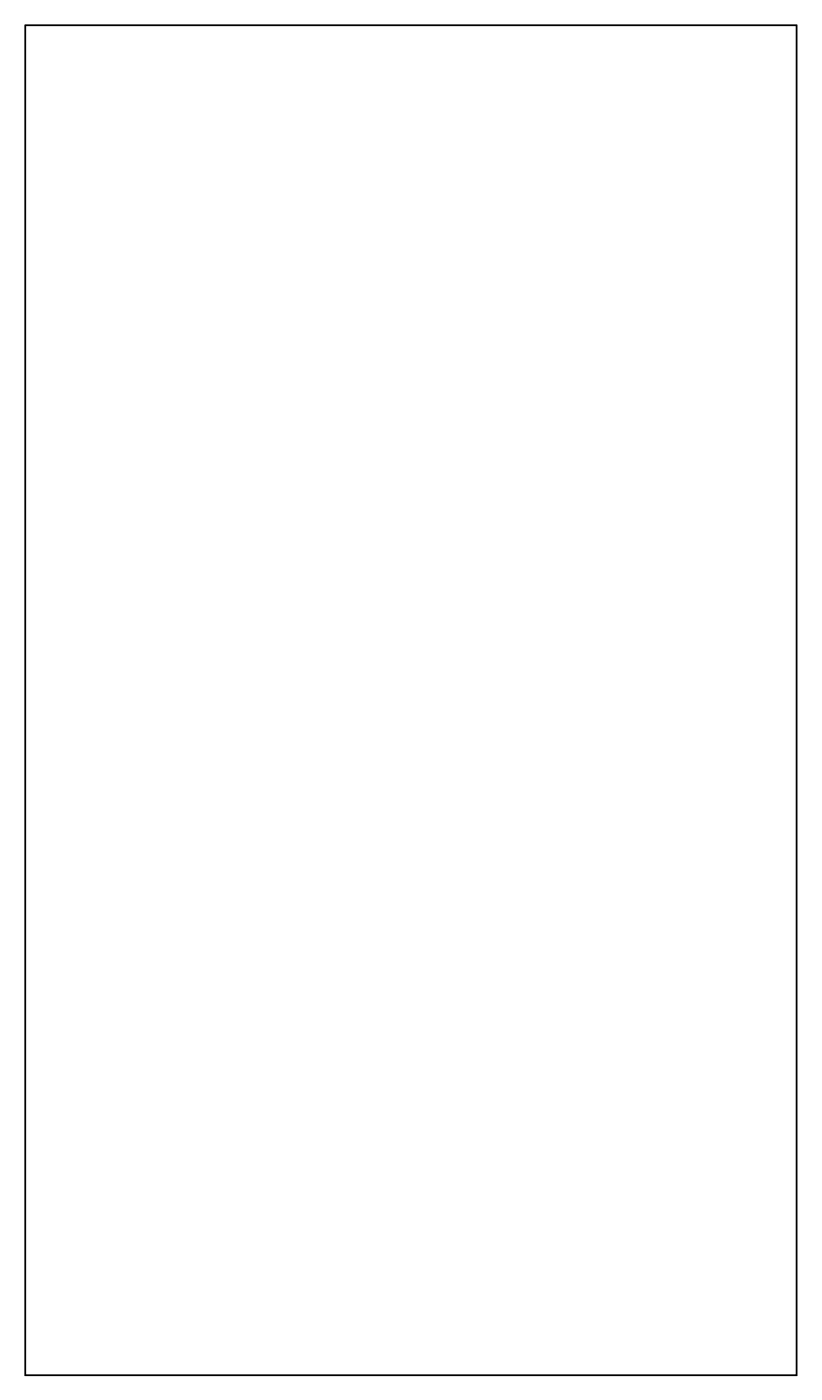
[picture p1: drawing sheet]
<svg xmlns="http://www.w3.org/2000/svg" width="118mm" height="201mm" viewBox="0 0 118 201" stroke-linecap="round" stroke-linejoin="round" font-family="sans-serif">
<path d="M3.6 3.6h110.6v193.6h-110.6z" fill="none" stroke="#000" stroke-width=".2"/>
<path d="M3.6 3.6h110.6v193.6h-110.6z" fill="none" stroke="#000" stroke-width=".14"/>
<circle cx="60.8" cy="60.4" r=".66" fill="#fff"/>
<circle cx="60.8" cy="60.4" r=".66" fill="none" stroke="#fff" stroke-width=".61" stroke-linecap="butt"/>
<circle cx="58.3" cy="60.4" r=".66" fill="#fff"/>
<circle cx="58.3" cy="60.4" r=".66" fill="none" stroke="#fff" stroke-width=".61" stroke-linecap="butt"/>
<circle cx="55.7" cy="60.4" r=".66" fill="#fff"/>
<circle cx="55.7" cy="60.4" r=".66" fill="none" stroke="#fff" stroke-width=".61" stroke-linecap="butt"/>
<circle cx="53.2" cy="60.4" r=".66" fill="#fff"/>
<circle cx="53.2" cy="60.4" r=".66" fill="none" stroke="#fff" stroke-width=".61" stroke-linecap="butt"/>
<circle cx="50.6" cy="60.4" r=".66" fill="#fff"/>
<circle cx="50.6" cy="60.4" r=".66" fill="none" stroke="#fff" stroke-width=".61" stroke-linecap="butt"/>
<circle cx="72.5" cy="12.2" r=".66" fill="#fff"/>
<circle cx="72.5" cy="12.2" r=".66" fill="none" stroke="#fff" stroke-width=".61" stroke-linecap="butt"/>
<circle cx="75" cy="12.2" r=".66" fill="#fff"/>
<circle cx="75" cy="12.2" r=".66" fill="none" stroke="#fff" stroke-width=".61" stroke-linecap="butt"/>
<circle cx="77.6" cy="12.2" r=".66" fill="#fff"/>
<circle cx="77.6" cy="12.2" r=".66" fill="none" stroke="#fff" stroke-width=".61" stroke-linecap="butt"/>
<circle cx="80.1" cy="12.2" r=".66" fill="#fff"/>
<circle cx="80.1" cy="12.2" r=".66" fill="none" stroke="#fff" stroke-width=".61" stroke-linecap="butt"/>
<circle cx="82.6" cy="12.2" r=".66" fill="#fff"/>
<circle cx="82.6" cy="12.2" r=".66" fill="none" stroke="#fff" stroke-width=".61" stroke-linecap="butt"/>
<circle cx="85.2" cy="12.2" r=".66" fill="#fff"/>
<circle cx="85.2" cy="12.2" r=".66" fill="none" stroke="#fff" stroke-width=".61" stroke-linecap="butt"/>
<circle cx="87.7" cy="12.2" r=".66" fill="#fff"/>
<circle cx="87.7" cy="12.2" r=".66" fill="none" stroke="#fff" stroke-width=".61" stroke-linecap="butt"/>
<circle cx="90.3" cy="12.2" r=".66" fill="#fff"/>
<circle cx="90.3" cy="12.2" r=".66" fill="none" stroke="#fff" stroke-width=".61" stroke-linecap="butt"/>
<circle cx="92.8" cy="12.2" r=".66" fill="#fff"/>
<circle cx="92.8" cy="12.2" r=".66" fill="none" stroke="#fff" stroke-width=".61" stroke-linecap="butt"/>
<circle cx="95.4" cy="12.2" r=".66" fill="#fff"/>
<circle cx="95.4" cy="12.2" r=".66" fill="none" stroke="#fff" stroke-width=".61" stroke-linecap="butt"/>
<circle cx="50.6" cy="12.2" r=".66" fill="#fff"/>
<circle cx="50.6" cy="12.2" r=".66" fill="none" stroke="#fff" stroke-width=".61" stroke-linecap="butt"/>
<circle cx="53.2" cy="12.2" r=".66" fill="#fff"/>
<circle cx="53.2" cy="12.2" r=".66" fill="none" stroke="#fff" stroke-width=".61" stroke-linecap="butt"/>
<circle cx="55.7" cy="12.2" r=".66" fill="#fff"/>
<circle cx="55.7" cy="12.2" r=".66" fill="none" stroke="#fff" stroke-width=".61" stroke-linecap="butt"/>
<circle cx="58.3" cy="12.2" r=".66" fill="#fff"/>
<circle cx="58.3" cy="12.2" r=".66" fill="none" stroke="#fff" stroke-width=".61" stroke-linecap="butt"/>
<circle cx="60.8" cy="12.2" r=".66" fill="#fff"/>
<circle cx="60.8" cy="12.2" r=".66" fill="none" stroke="#fff" stroke-width=".61" stroke-linecap="butt"/>
<circle cx="63.3" cy="12.2" r=".66" fill="#fff"/>
<circle cx="63.3" cy="12.2" r=".66" fill="none" stroke="#fff" stroke-width=".61" stroke-linecap="butt"/>
<circle cx="65.9" cy="12.2" r=".66" fill="#fff"/>
<circle cx="65.9" cy="12.2" r=".66" fill="none" stroke="#fff" stroke-width=".61" stroke-linecap="butt"/>
<circle cx="68.4" cy="12.2" r=".66" fill="#fff"/>
<circle cx="68.4" cy="12.2" r=".66" fill="none" stroke="#fff" stroke-width=".61" stroke-linecap="butt"/>
<circle cx="83.7" cy="60.4" r=".66" fill="#fff"/>
<circle cx="83.7" cy="60.4" r=".66" fill="none" stroke="#fff" stroke-width=".61" stroke-linecap="butt"/>
<circle cx="86.2" cy="60.4" r=".66" fill="#fff"/>
<circle cx="86.2" cy="60.4" r=".66" fill="none" stroke="#fff" stroke-width=".61" stroke-linecap="butt"/>
<circle cx="81.1" cy="60.4" r=".66" fill="#fff"/>
<circle cx="81.1" cy="60.4" r=".66" fill="none" stroke="#fff" stroke-width=".61" stroke-linecap="butt"/>
<circle cx="78.6" cy="60.4" r=".66" fill="#fff"/>
<circle cx="78.6" cy="60.4" r=".66" fill="none" stroke="#fff" stroke-width=".61" stroke-linecap="butt"/>
<circle cx="76" cy="60.4" r=".66" fill="#fff"/>
<circle cx="76" cy="60.4" r=".66" fill="none" stroke="#fff" stroke-width=".61" stroke-linecap="butt"/>
<circle cx="73.5" cy="60.4" r=".66" fill="#fff"/>
<circle cx="73.5" cy="60.4" r=".66" fill="none" stroke="#fff" stroke-width=".61" stroke-linecap="butt"/>
<circle cx="71" cy="60.4" r=".66" fill="#fff"/>
<circle cx="71" cy="60.4" r=".66" fill="none" stroke="#fff" stroke-width=".61" stroke-linecap="butt"/>
<circle cx="68.4" cy="60.4" r=".66" fill="#fff"/>
<circle cx="68.4" cy="60.4" r=".66" fill="none" stroke="#fff" stroke-width=".61" stroke-linecap="butt"/>
<circle cx="63.3" cy="60.4" r=".66" fill="#fff"/>
<circle cx="63.3" cy="60.4" r=".66" fill="none" stroke="#fff" stroke-width=".61" stroke-linecap="butt"/>
<path d="M42.3 64.8h1.4v1.4h-1.4z" fill="#fff"/>
<path d="M42.3 64.8h1.4v1.4h-1.4z" fill="none" stroke="#fff" stroke-width=".76" stroke-linecap="butt"/>
<circle cx="43" cy="65.5" r=".7" fill="#fff"/>
<circle cx="43" cy="65.5" r=".7" fill="none" stroke="#fff" stroke-width=".76" stroke-linecap="butt"/>
<circle cx="35.4" cy="65.5" r=".7" fill="#fff"/>
<circle cx="35.4" cy="65.5" r=".7" fill="none" stroke="#fff" stroke-width=".76" stroke-linecap="butt"/>
<circle cx="43" cy="68.1" r=".7" fill="#fff"/>
<circle cx="43" cy="68.1" r=".7" fill="none" stroke="#fff" stroke-width=".76" stroke-linecap="butt"/>
<circle cx="35.4" cy="68.1" r=".7" fill="#fff"/>
<circle cx="35.4" cy="68.1" r=".7" fill="none" stroke="#fff" stroke-width=".76" stroke-linecap="butt"/>
<circle cx="43" cy="70.6" r=".7" fill="#fff"/>
<circle cx="43" cy="70.6" r=".7" fill="none" stroke="#fff" stroke-width=".76" stroke-linecap="butt"/>
<circle cx="35.4" cy="70.6" r=".7" fill="#fff"/>
<circle cx="35.4" cy="70.6" r=".7" fill="none" stroke="#fff" stroke-width=".76" stroke-linecap="butt"/>
<circle cx="43" cy="73.1" r=".7" fill="#fff"/>
<circle cx="43" cy="73.1" r=".7" fill="none" stroke="#fff" stroke-width=".76" stroke-linecap="butt"/>
<circle cx="35.4" cy="73.1" r=".7" fill="#fff"/>
<circle cx="35.4" cy="73.1" r=".7" fill="none" stroke="#fff" stroke-width=".76" stroke-linecap="butt"/>
<path d="M80.4 92.8h1.4v1.4h-1.4z" fill="#fff"/>
<path d="M80.4 92.8h1.4v1.4h-1.4z" fill="none" stroke="#fff" stroke-width=".76" stroke-linecap="butt"/>
<circle cx="81.1" cy="93.5" r=".7" fill="#fff"/>
<circle cx="81.1" cy="93.5" r=".7" fill="none" stroke="#fff" stroke-width=".76" stroke-linecap="butt"/>
<circle cx="81.1" cy="85.8" r=".7" fill="#fff"/>
<circle cx="81.1" cy="85.8" r=".7" fill="none" stroke="#fff" stroke-width=".76" stroke-linecap="butt"/>
<circle cx="78.6" cy="93.5" r=".7" fill="#fff"/>
<circle cx="78.6" cy="93.5" r=".7" fill="none" stroke="#fff" stroke-width=".76" stroke-linecap="butt"/>
<circle cx="78.6" cy="85.8" r=".7" fill="#fff"/>
<circle cx="78.6" cy="85.8" r=".7" fill="none" stroke="#fff" stroke-width=".76" stroke-linecap="butt"/>
<circle cx="76" cy="93.5" r=".7" fill="#fff"/>
<circle cx="76" cy="93.5" r=".7" fill="none" stroke="#fff" stroke-width=".76" stroke-linecap="butt"/>
<circle cx="76" cy="85.8" r=".7" fill="#fff"/>
<circle cx="76" cy="85.8" r=".7" fill="none" stroke="#fff" stroke-width=".76" stroke-linecap="butt"/>
<circle cx="73.5" cy="93.5" r=".7" fill="#fff"/>
<circle cx="73.5" cy="93.5" r=".7" fill="none" stroke="#fff" stroke-width=".76" stroke-linecap="butt"/>
<circle cx="73.5" cy="85.8" r=".7" fill="#fff"/>
<circle cx="73.5" cy="85.8" r=".7" fill="none" stroke="#fff" stroke-width=".76" stroke-linecap="butt"/>
<path d="M90.6 92.8h1.4v1.4h-1.4z" fill="#fff"/>
<path d="M90.6 92.8h1.4v1.4h-1.4z" fill="none" stroke="#fff" stroke-width=".76" stroke-linecap="butt"/>
<circle cx="91.3" cy="88.4" r=".7" fill="#fff"/>
<circle cx="91.3" cy="88.4" r=".7" fill="none" stroke="#fff" stroke-width=".76" stroke-linecap="butt"/>
<circle cx="91.3" cy="90.9" r=".7" fill="#fff"/>
<circle cx="91.3" cy="90.9" r=".7" fill="none" stroke="#fff" stroke-width=".76" stroke-linecap="butt"/>
<circle cx="91.3" cy="93.5" r=".7" fill="#fff"/>
<circle cx="91.3" cy="93.5" r=".7" fill="none" stroke="#fff" stroke-width=".76" stroke-linecap="butt"/>
<circle cx="53.2" cy="65.5" r=".7" fill="#fff"/>
<circle cx="53.2" cy="65.5" r=".7" fill="none" stroke="#fff" stroke-width=".76" stroke-linecap="butt"/>
<circle cx="63.3" cy="65.5" r=".7" fill="#fff"/>
<circle cx="63.3" cy="65.5" r=".7" fill="none" stroke="#fff" stroke-width=".76" stroke-linecap="butt"/>
<circle cx="63.3" cy="85.8" r=".7" fill="#fff"/>
<circle cx="63.3" cy="85.8" r=".7" fill="none" stroke="#fff" stroke-width=".76" stroke-linecap="butt"/>
<circle cx="53.2" cy="85.8" r=".7" fill="#fff"/>
<circle cx="53.2" cy="85.8" r=".7" fill="none" stroke="#fff" stroke-width=".76" stroke-linecap="butt"/>
<circle cx="98.9" cy="83.3" r=".7" fill="#fff"/>
<circle cx="98.9" cy="83.3" r=".7" fill="none" stroke="#fff" stroke-width=".76" stroke-linecap="butt"/>
<circle cx="88.7" cy="83.3" r=".7" fill="#fff"/>
<circle cx="88.7" cy="83.3" r=".7" fill="none" stroke="#fff" stroke-width=".76" stroke-linecap="butt"/>
<circle cx="109.1" cy="90.9" r=".7" fill="#fff"/>
<circle cx="109.1" cy="90.9" r=".7" fill="none" stroke="#fff" stroke-width=".76" stroke-linecap="butt"/>
<circle cx="98.9" cy="90.9" r=".7" fill="#fff"/>
<circle cx="98.9" cy="90.9" r=".7" fill="none" stroke="#fff" stroke-width=".76" stroke-linecap="butt"/>
<circle cx="22.7" cy="70.6" r=".6" fill="#fff"/>
<circle cx="22.7" cy="70.6" r=".6" fill="none" stroke="#fff" stroke-width=".65" stroke-linecap="butt"/>
<path d="M22.1 70h1.2v1.2h-1.2z" fill="#fff"/>
<path d="M22.1 70h1.2v1.2h-1.2z" fill="none" stroke="#fff" stroke-width=".65" stroke-linecap="butt"/>
<circle cx="22.7" cy="68.1" r=".6" fill="#fff"/>
<circle cx="22.7" cy="68.1" r=".6" fill="none" stroke="#fff" stroke-width=".65" stroke-linecap="butt"/>
<circle cx="35.4" cy="80.8" r=".7" fill="#fff"/>
<circle cx="35.4" cy="80.8" r=".7" fill="none" stroke="#fff" stroke-width=".76" stroke-linecap="butt"/>
<circle cx="25.2" cy="80.8" r=".7" fill="#fff"/>
<circle cx="25.2" cy="80.8" r=".7" fill="none" stroke="#fff" stroke-width=".76" stroke-linecap="butt"/>
<circle cx="43" cy="90.9" r=".7" fill="#fff"/>
<circle cx="43" cy="90.9" r=".7" fill="none" stroke="#fff" stroke-width=".76" stroke-linecap="butt"/>
<circle cx="32.9" cy="90.9" r=".7" fill="#fff"/>
<circle cx="32.9" cy="90.9" r=".7" fill="none" stroke="#fff" stroke-width=".76" stroke-linecap="butt"/>
<circle cx="60.8" cy="103.6" r=".74" fill="#fff"/>
<circle cx="60.8" cy="103.6" r=".74" fill="none" stroke="#fff" stroke-width=".76" stroke-linecap="butt"/>
<circle cx="63.3" cy="103.6" r=".74" fill="#fff"/>
<circle cx="63.3" cy="103.6" r=".74" fill="none" stroke="#fff" stroke-width=".76" stroke-linecap="butt"/>
<circle cx="83.7" cy="75.7" r=".74" fill="#fff"/>
<circle cx="83.7" cy="75.7" r=".74" fill="none" stroke="#fff" stroke-width=".76" stroke-linecap="butt"/>
<circle cx="81.1" cy="75.7" r=".74" fill="#fff"/>
<circle cx="81.1" cy="75.7" r=".74" fill="none" stroke="#fff" stroke-width=".76" stroke-linecap="butt"/>
<circle cx="78.6" cy="75.7" r=".74" fill="#fff"/>
<circle cx="78.6" cy="75.7" r=".74" fill="none" stroke="#fff" stroke-width=".76" stroke-linecap="butt"/>
<circle cx="76" cy="75.7" r=".74" fill="#fff"/>
<circle cx="76" cy="75.7" r=".74" fill="none" stroke="#fff" stroke-width=".76" stroke-linecap="butt"/>
<path d="M95.7 64.8h1.4v1.4h-1.4z" fill="#fff"/>
<path d="M95.7 64.8h1.4v1.4h-1.4z" fill="none" stroke="#fff" stroke-width=".76" stroke-linecap="butt"/>
<circle cx="96.4" cy="65.5" r=".7" fill="#fff"/>
<circle cx="96.4" cy="65.5" r=".7" fill="none" stroke="#fff" stroke-width=".76" stroke-linecap="butt"/>
<circle cx="93.8" cy="65.5" r=".7" fill="#fff"/>
<circle cx="93.8" cy="65.5" r=".7" fill="none" stroke="#fff" stroke-width=".76" stroke-linecap="butt"/>
<circle cx="100.4" cy="73.1" r="1.52" fill="#fff"/>
<circle cx="100.4" cy="73.1" r="1.52" fill="none" stroke="#fff" stroke-width=".76" stroke-linecap="butt"/>
<circle cx="106.5" cy="73.1" r="1.52" fill="#fff"/>
<circle cx="106.5" cy="73.1" r="1.52" fill="none" stroke="#fff" stroke-width=".76" stroke-linecap="butt"/>
<circle cx="103.5" cy="78" r="1.52" fill="#fff"/>
<circle cx="103.5" cy="78" r="1.52" fill="none" stroke="#fff" stroke-width=".76" stroke-linecap="butt"/>
<circle cx="40.5" cy="14.7" r=".74" fill="#fff"/>
<circle cx="40.5" cy="14.7" r=".74" fill="none" stroke="#fff" stroke-width=".76" stroke-linecap="butt"/>
<circle cx="40.5" cy="17.3" r=".74" fill="#fff"/>
<circle cx="40.5" cy="17.3" r=".74" fill="none" stroke="#fff" stroke-width=".76" stroke-linecap="butt"/>
<circle cx="65.9" cy="103.6" r=".74" fill="#fff"/>
<circle cx="65.9" cy="103.6" r=".74" fill="none" stroke="#fff" stroke-width=".76" stroke-linecap="butt"/>
<circle cx="68.4" cy="103.6" r=".74" fill="#fff"/>
<circle cx="68.4" cy="103.6" r=".74" fill="none" stroke="#fff" stroke-width=".76" stroke-linecap="butt"/>
<circle cx="71" cy="103.6" r=".74" fill="#fff"/>
<circle cx="71" cy="103.6" r=".74" fill="none" stroke="#fff" stroke-width=".76" stroke-linecap="butt"/>
<circle cx="73.5" cy="103.6" r=".74" fill="#fff"/>
<circle cx="73.5" cy="103.6" r=".74" fill="none" stroke="#fff" stroke-width=".76" stroke-linecap="butt"/>
<circle cx="55.7" cy="103.6" r=".74" fill="#fff"/>
<circle cx="55.7" cy="103.6" r=".74" fill="none" stroke="#fff" stroke-width=".76" stroke-linecap="butt"/>
<circle cx="58.3" cy="103.6" r=".74" fill="#fff"/>
<circle cx="58.3" cy="103.6" r=".74" fill="none" stroke="#fff" stroke-width=".76" stroke-linecap="butt"/>
<circle cx="50.6" cy="103.6" r=".74" fill="#fff"/>
<circle cx="50.6" cy="103.6" r=".74" fill="none" stroke="#fff" stroke-width=".76" stroke-linecap="butt"/>
<circle cx="53.2" cy="103.6" r=".74" fill="#fff"/>
<circle cx="53.2" cy="103.6" r=".74" fill="none" stroke="#fff" stroke-width=".76" stroke-linecap="butt"/>
<circle cx="60.8" cy="123.9" r=".74" fill="#fff"/>
<circle cx="60.8" cy="123.9" r=".74" fill="none" stroke="#fff" stroke-width=".76" stroke-linecap="butt"/>
<circle cx="63.3" cy="123.9" r=".74" fill="#fff"/>
<circle cx="63.3" cy="123.9" r=".74" fill="none" stroke="#fff" stroke-width=".76" stroke-linecap="butt"/>
<circle cx="60.8" cy="121.4" r=".74" fill="#fff"/>
<circle cx="60.8" cy="121.4" r=".74" fill="none" stroke="#fff" stroke-width=".76" stroke-linecap="butt"/>
<circle cx="63.3" cy="121.4" r=".74" fill="#fff"/>
<circle cx="63.3" cy="121.4" r=".74" fill="none" stroke="#fff" stroke-width=".76" stroke-linecap="butt"/>
<circle cx="60.8" cy="118.9" r=".74" fill="#fff"/>
<circle cx="60.8" cy="118.9" r=".74" fill="none" stroke="#fff" stroke-width=".76" stroke-linecap="butt"/>
<circle cx="63.3" cy="118.9" r=".74" fill="#fff"/>
<circle cx="63.3" cy="118.9" r=".74" fill="none" stroke="#fff" stroke-width=".76" stroke-linecap="butt"/>
<circle cx="60.8" cy="187.4" r=".66" fill="#fff"/>
<circle cx="60.8" cy="187.4" r=".66" fill="none" stroke="#fff" stroke-width=".25"/>
<circle cx="58.3" cy="187.4" r=".66" fill="#fff"/>
<circle cx="58.3" cy="187.4" r=".66" fill="none" stroke="#fff" stroke-width=".25"/>
<circle cx="55.7" cy="187.4" r=".66" fill="#fff"/>
<circle cx="55.7" cy="187.4" r=".66" fill="none" stroke="#fff" stroke-width=".25"/>
<circle cx="53.2" cy="187.4" r=".66" fill="#fff"/>
<circle cx="53.2" cy="187.4" r=".66" fill="none" stroke="#fff" stroke-width=".25"/>
<circle cx="50.6" cy="187.4" r=".66" fill="#fff"/>
<circle cx="50.6" cy="187.4" r=".66" fill="none" stroke="#fff" stroke-width=".25"/>
<circle cx="72.5" cy="139.2" r=".66" fill="#fff"/>
<circle cx="72.5" cy="139.2" r=".66" fill="none" stroke="#fff" stroke-width=".25"/>
<circle cx="75" cy="139.2" r=".66" fill="#fff"/>
<circle cx="75" cy="139.2" r=".66" fill="none" stroke="#fff" stroke-width=".25"/>
<circle cx="77.6" cy="139.2" r=".66" fill="#fff"/>
<circle cx="77.6" cy="139.2" r=".66" fill="none" stroke="#fff" stroke-width=".25"/>
<circle cx="80.1" cy="139.2" r=".66" fill="#fff"/>
<circle cx="80.1" cy="139.2" r=".66" fill="none" stroke="#fff" stroke-width=".25"/>
<circle cx="82.6" cy="139.2" r=".66" fill="#fff"/>
<circle cx="82.6" cy="139.2" r=".66" fill="none" stroke="#fff" stroke-width=".25"/>
<circle cx="85.2" cy="139.2" r=".66" fill="#fff"/>
<circle cx="85.2" cy="139.2" r=".66" fill="none" stroke="#fff" stroke-width=".25"/>
<circle cx="87.7" cy="139.2" r=".66" fill="#fff"/>
<circle cx="87.7" cy="139.2" r=".66" fill="none" stroke="#fff" stroke-width=".25"/>
<circle cx="90.3" cy="139.2" r=".66" fill="#fff"/>
<circle cx="90.3" cy="139.2" r=".66" fill="none" stroke="#fff" stroke-width=".25"/>
<circle cx="92.8" cy="139.2" r=".66" fill="#fff"/>
<circle cx="92.8" cy="139.2" r=".66" fill="none" stroke="#fff" stroke-width=".25"/>
<circle cx="95.4" cy="139.2" r=".66" fill="#fff"/>
<circle cx="95.4" cy="139.2" r=".66" fill="none" stroke="#fff" stroke-width=".25"/>
<circle cx="50.6" cy="139.2" r=".66" fill="#fff"/>
<circle cx="50.6" cy="139.2" r=".66" fill="none" stroke="#fff" stroke-width=".25"/>
<circle cx="53.2" cy="139.2" r=".66" fill="#fff"/>
<circle cx="53.2" cy="139.2" r=".66" fill="none" stroke="#fff" stroke-width=".25"/>
<circle cx="55.7" cy="139.2" r=".66" fill="#fff"/>
<circle cx="55.7" cy="139.2" r=".66" fill="none" stroke="#fff" stroke-width=".25"/>
<circle cx="58.3" cy="139.2" r=".66" fill="#fff"/>
<circle cx="58.3" cy="139.2" r=".66" fill="none" stroke="#fff" stroke-width=".25"/>
<circle cx="60.8" cy="139.2" r=".66" fill="#fff"/>
<circle cx="60.8" cy="139.2" r=".66" fill="none" stroke="#fff" stroke-width=".25"/>
<circle cx="63.3" cy="139.2" r=".66" fill="#fff"/>
<circle cx="63.3" cy="139.2" r=".66" fill="none" stroke="#fff" stroke-width=".25"/>
<circle cx="65.9" cy="139.2" r=".66" fill="#fff"/>
<circle cx="65.9" cy="139.2" r=".66" fill="none" stroke="#fff" stroke-width=".25"/>
<circle cx="68.4" cy="139.2" r=".66" fill="#fff"/>
<circle cx="68.4" cy="139.2" r=".66" fill="none" stroke="#fff" stroke-width=".25"/>
<circle cx="83.7" cy="187.4" r=".66" fill="#fff"/>
<circle cx="83.7" cy="187.4" r=".66" fill="none" stroke="#fff" stroke-width=".25"/>
<circle cx="86.2" cy="187.4" r=".66" fill="#fff"/>
<circle cx="86.2" cy="187.4" r=".66" fill="none" stroke="#fff" stroke-width=".25"/>
<circle cx="81.1" cy="187.4" r=".66" fill="#fff"/>
<circle cx="81.1" cy="187.4" r=".66" fill="none" stroke="#fff" stroke-width=".25"/>
<circle cx="78.6" cy="187.4" r=".66" fill="#fff"/>
<circle cx="78.6" cy="187.4" r=".66" fill="none" stroke="#fff" stroke-width=".25"/>
<circle cx="76" cy="187.4" r=".66" fill="#fff"/>
<circle cx="76" cy="187.4" r=".66" fill="none" stroke="#fff" stroke-width=".25"/>
<circle cx="73.5" cy="187.4" r=".66" fill="#fff"/>
<circle cx="73.5" cy="187.4" r=".66" fill="none" stroke="#fff" stroke-width=".25"/>
<circle cx="71" cy="187.4" r=".66" fill="#fff"/>
<circle cx="71" cy="187.4" r=".66" fill="none" stroke="#fff" stroke-width=".25"/>
<circle cx="68.4" cy="187.4" r=".66" fill="#fff"/>
<circle cx="68.4" cy="187.4" r=".66" fill="none" stroke="#fff" stroke-width=".25"/>
<circle cx="63.3" cy="187.4" r=".66" fill="#fff"/>
<circle cx="63.3" cy="187.4" r=".66" fill="none" stroke="#fff" stroke-width=".25"/>
</svg>
